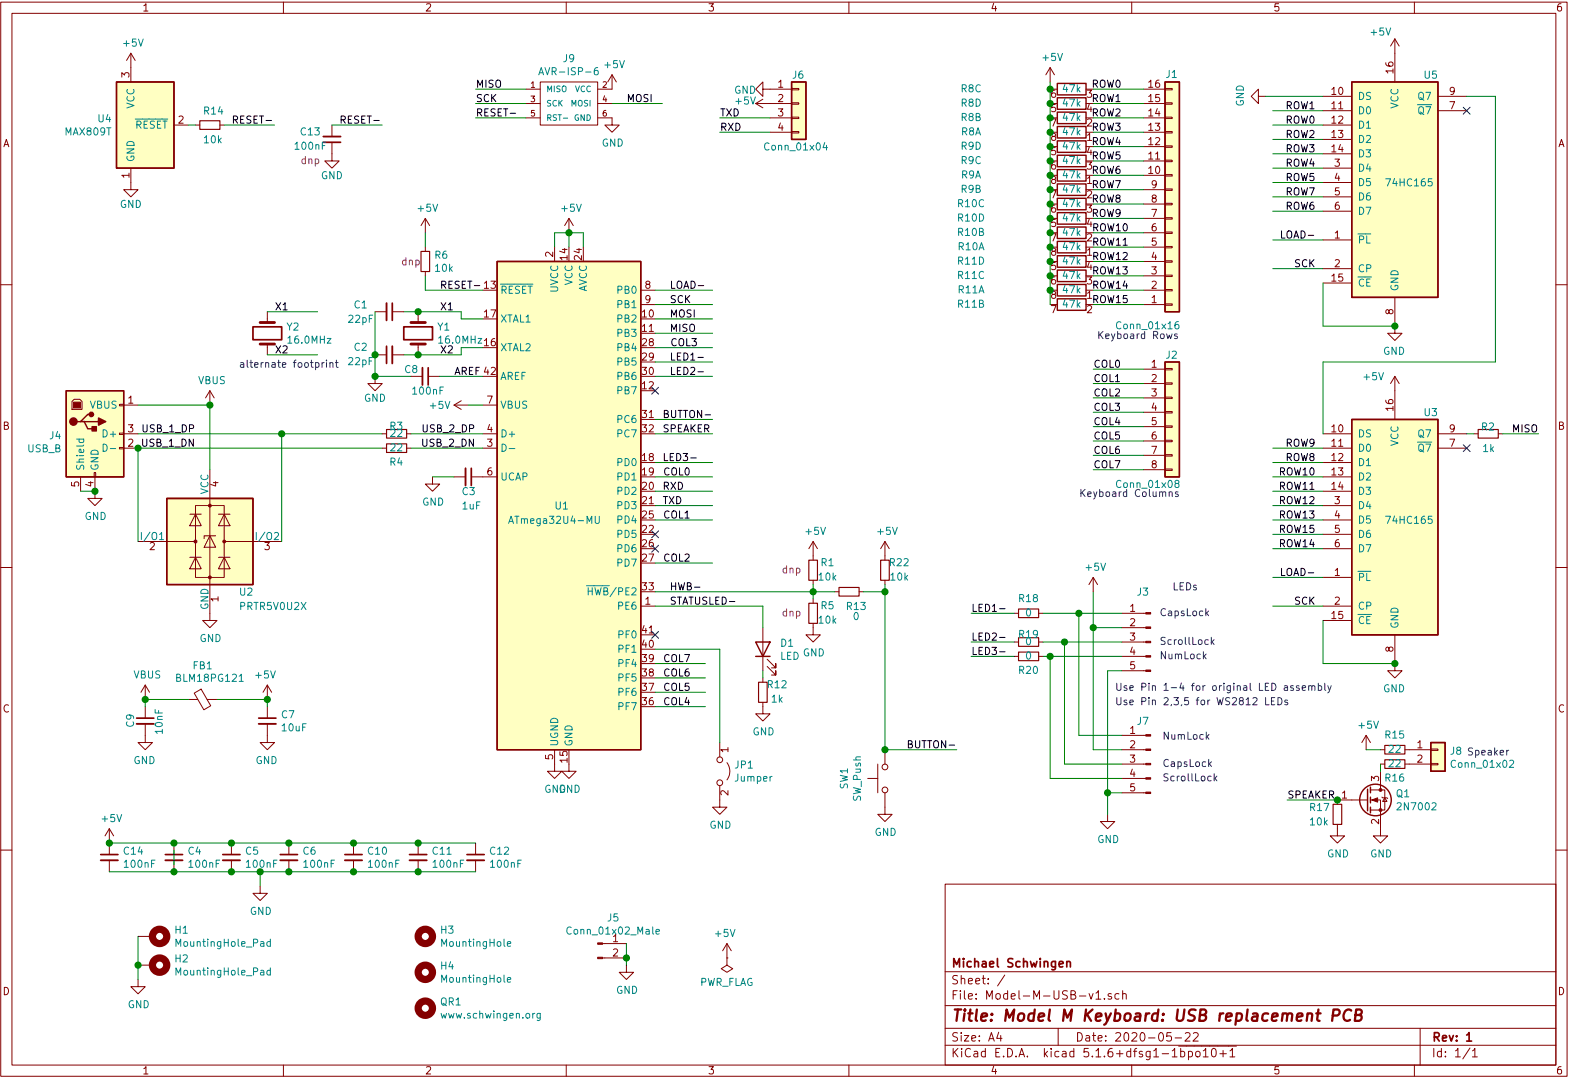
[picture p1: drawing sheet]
<svg xmlns="http://www.w3.org/2000/svg" width="279mm" height="191mm" viewBox="0 0 279 191" stroke-linecap="round" stroke-linejoin="round" font-family="sans-serif">
<defs><g id="words">
<text font-size="2.8" fill="#840000" x="168.1" y="180.7">Title: Model M Keyboard: USB replacement PCB</text>
<g font-size="2.1" fill="#840000">
<text x="168.1" y="171.1">Michael Schwingen</text>
<text x="168.1" y="176.8">File: Model-M-USB-v1.sch</text>
<text x="168.1" y="174.1">Sheet: /</text>
<text x="168.1" y="184.2">Size: A4</text>
<text x="190.1" y="184.2">Date: 2020-05-22</text>
<text x="253.1" y="184.2">Rev: 1</text>
<text x="168.1" y="187">KiCad E.D.A. kicad 5.1.6+dfsg1-1bpo10+1</text>
<text x="253.1" y="187">Id: 1/1</text>
</g>
<g font-size="1.8" fill="#840000">
<text x="25.1" y="2">1</text>
<text x="75.1" y="2">2</text>
<text x="125.1" y="2">3</text>
<text x="175.1" y="2">4</text>
<text x="225.1" y="2">5</text>
<text x="275.1" y="2">6</text>
<text x="22.9" y="13.7" transform="rotate(-90 22.9 13.7)">3</text>
<text x="137.6" y="15.5">1</text>
<text x="185.9" y="17.3">6</text>
<text x="192.2" y="17.3">3</text>
<text x="203.2" y="15.5">16</text>
<text x="235.5" y="16.8">10</text>
<text x="246.4" y="12.9" transform="rotate(-90 246.4 12.9)">16</text>
<text x="256.3" y="16.8">9</text>
<text x="31.5" y="21.9">2</text>
<text x="137.6" y="18.1">2</text>
<text x="137.6" y="20.6">3</text>
<text x="137.6" y="23.1">4</text>
<text x="185.9" y="22.4">7</text>
<text x="185.9" y="19.8">5</text>
<text x="192.2" y="22.4">2</text>
<text x="192.2" y="19.8">4</text>
<text x="203.2" y="23.1">13</text>
<text x="203.2" y="20.6">14</text>
<text x="203.2" y="18.1">15</text>
<text x="235.5" y="19.3">11</text>
<text x="235.5" y="21.9">12</text>
<text x="256.3" y="19.3">7</text>
<text x=".5" y="26">A</text>
<text x="185.9" y="24.9">8</text>
<text x="185.9" y="30">6</text>
<text x="185.9" y="27.5">5</text>
<text x="192.2" y="24.9">1</text>
<text x="192.2" y="30">3</text>
<text x="192.2" y="27.5">4</text>
<text x="203.2" y="28.2">11</text>
<text x="203.2" y="25.7">12</text>
<text x="235.5" y="24.4">13</text>
<text x="235.5" y="26.9">14</text>
<text x="236" y="29.5">3</text>
<text x="275.5" y="26">A</text>
<text x="22.9" y="31.5" transform="rotate(-90 22.9 31.5)">1</text>
<text x="185.9" y="32.5">8</text>
<text x="185.9" y="35.1">7</text>
<text x="192.2" y="32.5">1</text>
<text x="192.2" y="35.1">2</text>
<text x="203.2" y="30.8">10</text>
<text x="203.6" y="35.8">8</text>
<text x="203.6" y="33.3">9</text>
<text x="236" y="32">4</text>
<text x="236" y="34.6">5</text>
<text x="185.9" y="37.6">6</text>
<text x="185.9" y="40.2">5</text>
<text x="192.2" y="37.6">3</text>
<text x="192.2" y="40.2">4</text>
<text x="203.6" y="40.9">6</text>
<text x="203.6" y="38.4">7</text>
<text x="236" y="37.1">6</text>
<text x="97.8" y="45.5" transform="rotate(-90 97.8 45.5)">2</text>
<text x="100.4" y="45.9" transform="rotate(-90 100.4 45.9)">14</text>
<text x="102.9" y="45.9" transform="rotate(-90 102.9 45.9)">24</text>
<text x="185.9" y="47.8">5</text>
<text x="185.9" y="45.2">8</text>
<text x="185.9" y="42.7">7</text>
<text x="192.2" y="47.8">4</text>
<text x="192.2" y="45.2">1</text>
<text x="192.2" y="42.7">2</text>
<text x="203.6" y="46">4</text>
<text x="203.6" y="43.5">5</text>
<text x="236" y="42.2">1</text>
<text x="236" y="47.3">2</text>
<text x="85.7" y="51.1">13</text>
<text x="114.1" y="51.1">8</text>
<text x="114.1" y="53.6">9</text>
<text x="185.9" y="50.3">6</text>
<text x="185.9" y="52.9">8</text>
<text x="192.2" y="50.3">3</text>
<text x="192.2" y="52.9">1</text>
<text x="203.6" y="53.6">1</text>
<text x="203.6" y="51.1">2</text>
<text x="203.6" y="48.5">3</text>
<text x="235.5" y="49.8">15</text>
<text x="85.7" y="56.2">17</text>
<text x="113.6" y="56.2">10</text>
<text x="113.6" y="58.7">11</text>
<text x="185.9" y="55.4">7</text>
<text x="192.2" y="55.4">2</text>
<text x="246.4" y="55.6" transform="rotate(-90 246.4 55.6)">8</text>
<text x="85.7" y="61.2">16</text>
<text x="113.6" y="61.2">28</text>
<text x="113.6" y="63.8">29</text>
<text x="203.6" y="65">1</text>
<text x="22.7" y="71.4">1</text>
<text x="86.2" y="71.4">7</text>
<text x="113.6" y="68.9">12</text>
<text x="113.6" y="66.3">30</text>
<text x="203.6" y="67.6">2</text>
<text x="203.6" y="70.1">3</text>
<text x=".5" y="76">B</text>
<text x="22.7" y="76.5">3</text>
<text x="86.2" y="76.5">4</text>
<text x="113.6" y="73.9">31</text>
<text x="113.6" y="76.5">32</text>
<text x="203.6" y="72.7">4</text>
<text x="203.6" y="75.2">5</text>
<text x="203.6" y="77.7">6</text>
<text x="235.5" y="76.5">10</text>
<text x="246.4" y="72.6" transform="rotate(-90 246.4 72.6)">16</text>
<text x="256.3" y="76.5">9</text>
<text x="275.5" y="76">B</text>
<text x="22.7" y="79">2</text>
<text x="86.2" y="79">3</text>
<text x="113.6" y="81.6">18</text>
<text x="203.6" y="80.3">7</text>
<text x="203.6" y="82.8">8</text>
<text x="235.5" y="79">11</text>
<text x="235.5" y="81.6">12</text>
<text x="256.3" y="79">7</text>
<text x="14" y="86.1" transform="rotate(-90 14 86.1)">5</text>
<text x="16.5" y="86.1" transform="rotate(-90 16.5 86.1)">4</text>
<text x="38.6" y="86.1" transform="rotate(-90 38.6 86.1)">4</text>
<text x="86.2" y="84.1">6</text>
<text x="113.6" y="84.1">19</text>
<text x="113.6" y="86.6">20</text>
<text x="113.6" y="89.2">21</text>
<text x="235.5" y="84.1">13</text>
<text x="235.5" y="86.6">14</text>
<text x="236" y="89.2">3</text>
<text x="113.6" y="94.3">22</text>
<text x="113.6" y="91.7">25</text>
<text x="236" y="91.7">4</text>
<text x="236" y="94.3">5</text>
<text x="26.5" y="97.3">2</text>
<text x="46.8" y="97.3">3</text>
<text x="113.6" y="96.8">26</text>
<text x="113.6" y="99.3">27</text>
<text x="236" y="101.9">1</text>
<text x="236" y="96.8">6</text>
<text x="38.6" y="106.4" transform="rotate(-90 38.6 106.4)">1</text>
<text x="113.6" y="104.4">33</text>
<text x="114.1" y="107">1</text>
<text x="236" y="107">2</text>
<text x="113.6" y="112">41</text>
<text x="199.8" y="108.2">1</text>
<text x="199.8" y="110.8">2</text>
<text x="199.8" y="113.3">3</text>
<text x="235.5" y="109.5">15</text>
<text x="113.6" y="119.7">38</text>
<text x="113.6" y="117.1">39</text>
<text x="113.6" y="114.6">40</text>
<text x="199.8" y="115.8">4</text>
<text x="199.8" y="118.4">5</text>
<text x="246.4" y="115.3" transform="rotate(-90 246.4 115.3)">8</text>
<text x="113.6" y="124.7">36</text>
<text x="113.6" y="122.2">37</text>
<text x=".5" y="126">C</text>
<text x="199.8" y="129.8">1</text>
<text x="275.5" y="126">C</text>
<text x="97.8" y="134.4" transform="rotate(-90 97.8 134.4)">5</text>
<text x="100.4" y="134.8" transform="rotate(-90 100.4 134.8)">15</text>
<text x="128.8" y="133.1" transform="rotate(-90 128.8 133.1)">1</text>
<text x="199.8" y="132.4">2</text>
<text x="199.8" y="134.9">3</text>
<text x="199.8" y="137.4">4</text>
<text x="250.6" y="132.4">1</text>
<text x="250.6" y="134.9">2</text>
<text x="128.8" y="140.7" transform="rotate(-90 128.8 140.7)">2</text>
<text x="199.8" y="140">5</text>
<text x="237.3" y="141.2">1</text>
<text x="243.9" y="138.2" transform="rotate(-90 243.9 138.2)">3</text>
<text x="243.9" y="145.8" transform="rotate(-90 243.9 145.8)">2</text>
<text x="108.4" y="166.6">1</text>
<text x="108.4" y="169.2">2</text>
<text x=".5" y="176">D</text>
<text x="275.5" y="176">D</text>
<text x="25.1" y="190">1</text>
<text x="75.1" y="190">2</text>
<text x="125.1" y="190">3</text>
<text x="175.1" y="190">4</text>
<text x="225.1" y="190">5</text>
<text x="275.1" y="190">6</text>
</g>
<g font-size="1.8" fill="#008484">
<text x="21.9" y="8.3">+5V</text>
<text x="99.6" y="11">J9</text>
<text x="184.5" y="10.8">+5V</text>
<text x="242.5" y="6.3">+5V</text>
<text x="96.2" y="13.3">AVR-ISP-6</text>
<text x="107" y="12.1">+5V</text>
<text x="129.8" y="16.6">GND</text>
<text x="140.2" y="13.9">J6</text>
<text x="170" y="16.3">R8C</text>
<text x="188" y="16.3">47k</text>
<text x="206.2" y="13.8">J1</text>
<text x="240.1" y="17.7">DS</text>
<text x="250.9" y="17.7">Q7</text>
<text x="251.9" y="13.9">U5</text>
<text x="11.6" y="23.9">MAX809T</text>
<text x="17.4" y="21.6">U4</text>
<text x="23.8" y="19.3" transform="rotate(-90 23.8 19.3)">VCC</text>
<text x="23.9" y="22.8">RESET</text>
<text x="36.1" y="20.3">R14</text>
<text x="53.2" y="23.9">C13</text>
<text x="130.2" y="18.5">+5V</text>
<text x="170" y="23.9">R8A</text>
<text x="170" y="21.4">R8B</text>
<text x="170" y="18.9">R8D</text>
<text x="188" y="23.9">47k</text>
<text x="188" y="21.4">47k</text>
<text x="188" y="18.9">47k</text>
<text x="220" y="18.9" transform="rotate(-90 220 18.9)">GND</text>
<text x="240.1" y="20.2">D0</text>
<text x="240.1" y="22.8">D1</text>
<text x="247.3" y="19.3" transform="rotate(-90 247.3 19.3)">VCC</text>
<text x="250.9" y="20.2">Q7</text>
<text x="23.8" y="28.7" transform="rotate(-90 23.8 28.7)">GND</text>
<text x="36.2" y="25.3">10k</text>
<text x="52.3" y="26.5">100nF</text>
<text x="106.4" y="25.9">GND</text>
<text x="135.5" y="26.6">Conn_01x04</text>
<text x="170" y="29">R9C</text>
<text x="170" y="26.5">R9D</text>
<text x="188" y="29">47k</text>
<text x="188" y="26.5">47k</text>
<text x="240.1" y="25.3">D2</text>
<text x="240.1" y="27.8">D3</text>
<text x="56.7" y="31.7">GND</text>
<text x="170" y="31.6">R9A</text>
<text x="170" y="34.1">R9B</text>
<text x="188" y="31.6">47k</text>
<text x="188" y="34.1">47k</text>
<text x="240.1" y="30.4">D4</text>
<text x="240.1" y="32.9">D5</text>
<text x="240.1" y="35.5">D6</text>
<text x="245.5" y="33">74HC165</text>
<text x="21.2" y="36.8">GND</text>
<text x="74" y="37.5">+5V</text>
<text x="99.4" y="37.5">+5V</text>
<text x="169.4" y="41.7">R10B</text>
<text x="169.4" y="36.6">R10C</text>
<text x="169.4" y="39.2">R10D</text>
<text x="188" y="41.7">47k</text>
<text x="188" y="36.6">47k</text>
<text x="188" y="39.2">47k</text>
<text x="240.1" y="38">D7</text>
<text x="76.9" y="45.8">R6</text>
<text x="169.4" y="46.8">R11D</text>
<text x="169.5" y="44.3">R10A</text>
<text x="188" y="46.8">47k</text>
<text x="188" y="44.3">47k</text>
<text x="240.1" y="43.1">PL</text>
<text x="77" y="48.1">10k</text>
<text x="88.4" y="52">RESET</text>
<text x="98.7" y="51.8" transform="rotate(-90 98.7 51.8)">UVCC</text>
<text x="101.2" y="50.5" transform="rotate(-90 101.2 50.5)">VCC</text>
<text x="103.8" y="51.8" transform="rotate(-90 103.8 51.8)">AVCC</text>
<text x="109.4" y="52">PB0</text>
<text x="169.4" y="49.3">R11C</text>
<text x="169.5" y="51.9">R11A</text>
<text x="188" y="49.3">47k</text>
<text x="188" y="51.9">47k</text>
<text x="240.1" y="50.7">CE</text>
<text x="240.1" y="48.2">CP</text>
<text x="247.3" y="51.6" transform="rotate(-90 247.3 51.6)">GND</text>
<text x="50.8" y="58.5">Y2</text>
<text x="61.7" y="57.1">22pF</text>
<text x="62.7" y="54.6">C1</text>
<text x="77.4" y="58.5">Y1</text>
<text x="88.4" y="57">XTAL1</text>
<text x="109.4" y="57">PB2</text>
<text x="109.4" y="59.6">PB3</text>
<text x="109.4" y="54.5">PB1</text>
<text x="169.4" y="54.4">R11B</text>
<text x="188" y="54.4">47k</text>
<text x="197.8" y="58.2">Conn_01x16</text>
<text x="51.2" y="60.8">16.0MHz</text>
<text x="61.7" y="64.6">22pF</text>
<text x="62.7" y="62">C2</text>
<text x="71.6" y="66">C8</text>
<text x="77.8" y="60.8">16.0MHz</text>
<text x="88.4" y="62.1">XTAL2</text>
<text x="109.4" y="62.1">PB4</text>
<text x="109.4" y="64.7">PB5</text>
<text x="206.2" y="63.4">J2</text>
<text x="244.6" y="62.8">GND</text>
<text x="35.1" y="67.9">VBUS</text>
<text x="64.4" y="71.1">GND</text>
<text x="73.1" y="69.8">100nF</text>
<text x="88.4" y="67.2">AREF</text>
<text x="109.4" y="69.7">PB7</text>
<text x="109.4" y="67.2">PB6</text>
<text x="241.3" y="67.3">+5V</text>
<text x="8.8" y="77.7">J4</text>
<text x="16" y="72.3">VBUS</text>
<text x="18.5" y="77.4">D+</text>
<text x="69" y="76">R3</text>
<text x="69.1" y="77.3">22</text>
<text x="76.2" y="72.3">+5V</text>
<text x="88.4" y="77.4">D+</text>
<text x="88.4" y="72.3">VBUS</text>
<text x="109.4" y="74.8">PC6</text>
<text x="109.4" y="77.4">PC7</text>
<text x="240.1" y="77.4">DS</text>
<text x="250.9" y="77.4">Q7</text>
<text x="251.9" y="73.6">U3</text>
<text x="262" y="76.1">R2</text>
<text x="4.9" y="80">USB_B</text>
<text x="14.9" y="83.3" transform="rotate(-90 14.9 83.3)">Shield</text>
<text x="17.4" y="83.3" transform="rotate(-90 17.4 83.3)">GND</text>
<text x="69" y="82.4">R4</text>
<text x="69.1" y="79.8">22</text>
<text x="109.4" y="82.4">PD0</text>
<text x="240.1" y="79.9">D0</text>
<text x="240.1" y="82.4">D1</text>
<text x="247.3" y="78.9" transform="rotate(-90 247.3 78.9)">VCC</text>
<text x="250.9" y="79.9">Q7</text>
<text x="262.3" y="80">1k</text>
<text x="36.9" y="87.5" transform="rotate(-90 36.9 87.5)">VCC</text>
<text x="74.7" y="89.4">GND</text>
<text x="81.8" y="87.6">C3</text>
<text x="88.4" y="85">UCAP</text>
<text x="109.4" y="85">PD1</text>
<text x="109.4" y="87.5">PD2</text>
<text x="197.8" y="86.3">Conn_01x08</text>
<text x="240.1" y="85">D2</text>
<text x="240.1" y="87.5">D3</text>
<text x="15" y="92">GND</text>
<text x="25.3" y="95.5">I/O1</text>
<text x="45.6" y="95.5">I/O2</text>
<text x="81.8" y="90.1">1uF</text>
<text x="90.8" y="92.7">ATmega32U4-MU</text>
<text x="98.2" y="90.1">U1</text>
<text x="109.4" y="90.1">PD3</text>
<text x="109.4" y="95.1">PD5</text>
<text x="109.4" y="92.6">PD4</text>
<text x="142.6" y="94.6">+5V</text>
<text x="155.3" y="94.6">+5V</text>
<text x="240.1" y="90.1">D4</text>
<text x="240.1" y="92.6">D5</text>
<text x="240.1" y="95.1">D6</text>
<text x="245.5" y="92.7">74HC165</text>
<text x="109.4" y="97.7">PD6</text>
<text x="109.4" y="100.2">PD7</text>
<text x="145.2" y="100.1">R1</text>
<text x="157.4" y="100.1">R22</text>
<text x="192.1" y="101">+5V</text>
<text x="240.1" y="97.7">D7</text>
<text x="36.9" y="107.9" transform="rotate(-90 36.9 107.9)">GND</text>
<text x="42.4" y="105.4">U2</text>
<text x="42.6" y="107.9">PRTR5V0U2X</text>
<text x="104.8" y="105.3">HWB/PE2</text>
<text x="109.5" y="107.8">PE6</text>
<text x="144.9" y="102.7">10k</text>
<text x="145.2" y="107.8">R5</text>
<text x="149.8" y="107.9">R13</text>
<text x="157.6" y="102.7">10k</text>
<text x="180.2" y="106.5">R18</text>
<text x="201.1" y="105.4">J3</text>
<text x="240.1" y="102.8">PL</text>
<text x="240.1" y="107.8">CP</text>
<text x="35.3" y="113.6">GND</text>
<text x="109.6" y="112.9">PF0</text>
<text x="144.9" y="110.3">10k</text>
<text x="150.9" y="109.7">0</text>
<text x="180.2" y="112.8">R19</text>
<text x="181.4" y="109">0</text>
<text x="240.1" y="110.4">CE</text>
<text x="247.3" y="111.3" transform="rotate(-90 247.3 111.3)">GND</text>
<text x="34.2" y="118.4">FB1</text>
<text x="109.6" y="118">PF4</text>
<text x="109.6" y="115.5">PF1</text>
<text x="137.9" y="116.7">LED</text>
<text x="138.1" y="114.4">D1</text>
<text x="142" y="116.1">GND</text>
<text x="180.2" y="119.2">R20</text>
<text x="181.4" y="114.1">0</text>
<text x="181.4" y="116.7">0</text>
<text x="23.6" y="120">VBUS</text>
<text x="31.5" y="120.6">BLM18PG121</text>
<text x="45.3" y="120">+5V</text>
<text x="109.6" y="125.6">PF7</text>
<text x="109.6" y="123.1">PF6</text>
<text x="109.6" y="120.5">PF5</text>
<text x="135.8" y="121.7">R12</text>
<text x="136.5" y="124.3">1k</text>
<text x="244.6" y="122.5">GND</text>
<text x="23.7" y="128.6" transform="rotate(-90 23.7 128.6)">C9</text>
<text x="28.8" y="129.7" transform="rotate(-90 28.8 129.7)">10nF</text>
<text x="49.8" y="127">C7</text>
<text x="49.9" y="129.4">10uF</text>
<text x="133.1" y="130.1">GND</text>
<text x="201.1" y="128.2">J7</text>
<text x="240.4" y="128.9">+5V</text>
<text x="245" y="130.6">R15</text>
<text x="23.6" y="135.2">GND</text>
<text x="45.2" y="135.2">GND</text>
<text x="98.7" y="132.1" transform="rotate(-90 98.7 132.1)">UGND</text>
<text x="101.2" y="132.1" transform="rotate(-90 101.2 132.1)">GND</text>
<text x="130" y="135.9">JP1</text>
<text x="245.7" y="133.2">22</text>
<text x="245.7" y="135.7">22</text>
<text x="256.9" y="135.8">Conn_01x02</text>
<text x="96.2" y="140.2">GND</text>
<text x="98.8" y="140.2">GND</text>
<text x="130.1" y="138.2">Jumper</text>
<text x="149.9" y="139.6" transform="rotate(-90 149.9 139.6)">SW1</text>
<text x="152.3" y="141.8" transform="rotate(-90 152.3 141.8)">SW_Push</text>
<text x="231.7" y="143.5">R17</text>
<text x="245" y="138.2">R16</text>
<text x="246.9" y="141">Q1</text>
<text x="247.4" y="143.3">2N7002</text>
<text x="18.1" y="145.4">+5V</text>
<text x="125.5" y="146.6">GND</text>
<text x="154.7" y="147.9">GND</text>
<text x="194" y="149.1">GND</text>
<text x="231.8" y="146">10k</text>
<text x="21.9" y="151.2">C14</text>
<text x="22.1" y="153.5">100nF</text>
<text x="33.3" y="151.2">C4</text>
<text x="33.6" y="153.5">100nF</text>
<text x="43.5" y="151.2">C5</text>
<text x="43.7" y="153.5">100nF</text>
<text x="53.6" y="151.2">C6</text>
<text x="53.9" y="153.5">100nF</text>
<text x="65.1" y="151.2">C10</text>
<text x="65.3" y="153.5">100nF</text>
<text x="76.6" y="151.2">C11</text>
<text x="76.7" y="153.5">100nF</text>
<text x="86.7" y="151.2">C12</text>
<text x="86.9" y="153.5">100nF</text>
<text x="234.7" y="151.7">GND</text>
<text x="242.3" y="151.7">GND</text>
<text x="44.2" y="161.8">GND</text>
<text x="31" y="165.1">H1</text>
<text x="31.5" y="167.5">MountingHole_Pad</text>
<text x="78" y="165.1">H3</text>
<text x="78.3" y="167.5">MountingHole</text>
<text x="100.8" y="165.3">Conn_01x02_Male</text>
<text x="107.5" y="163">J5</text>
<text x="126.6" y="165.7">+5V</text>
<text x="31" y="170.2">H2</text>
<text x="31.5" y="172.5">MountingHole_Pad</text>
<text x="78" y="171.5">H4</text>
<text x="78.3" y="173.8">MountingHole</text>
<text x="22.6" y="178.3">GND</text>
<text x="77.9" y="177.8">QR1</text>
<text x="108.9" y="175.8">GND</text>
<text x="123.6" y="174.4">PWR_FLAG</text>
<text x="78.3" y="180.2">www.schwingen.org</text>
</g>
<g font-size="1.8">
<text x="84.1" y="15.5">MISO</text>
<text x="193.1" y="15.5">ROW0</text>
<text x="40.9" y="21.9">RESET-</text>
<text x="60" y="21.9">RESET-</text>
<text x="84.1" y="18.1">SCK</text>
<text x="84.1" y="20.6">RESET-</text>
<text x="110.8" y="18.1">MOSI</text>
<text x="127.3" y="20.6">TXD</text>
<text x="127.3" y="23.1">RXD</text>
<text x="193.1" y="18.1">ROW1</text>
<text x="193.1" y="20.6">ROW2</text>
<text x="193.1" y="23.1">ROW3</text>
<text x="227.4" y="21.9">ROW0</text>
<text x="227.4" y="19.3">ROW1</text>
<text x="193.1" y="25.7">ROW4</text>
<text x="193.1" y="28.2">ROW5</text>
<text x="227.4" y="24.4">ROW2</text>
<text x="227.4" y="26.9">ROW3</text>
<text x="227.4" y="29.5">ROW4</text>
<text x="193.1" y="30.8">ROW6</text>
<text x="193.1" y="33.3">ROW7</text>
<text x="193.1" y="35.8">ROW8</text>
<text x="227.4" y="32">ROW5</text>
<text x="227.4" y="34.6">ROW7</text>
<text x="193.1" y="38.4">ROW9</text>
<text x="193.4" y="40.9">ROW10</text>
<text x="227.4" y="37.1">ROW6</text>
<text x="193.4" y="43.5">ROW11</text>
<text x="193.4" y="46">ROW12</text>
<text x="227.1" y="42.2">LOAD-</text>
<text x="229" y="47.3">SCK</text>
<text x="77.8" y="51.1">RESET-</text>
<text x="118.4" y="53.6">SCK</text>
<text x="118.4" y="51.1">LOAD-</text>
<text x="193.4" y="48.5">ROW13</text>
<text x="193.4" y="51.1">ROW14</text>
<text x="193.4" y="53.6">ROW15</text>
<text x="48.5" y="54.9">X1</text>
<text x="77.8" y="54.9">X1</text>
<text x="118.4" y="56.2">MOSI</text>
<text x="118.4" y="58.7">MISO</text>
<text x="48.5" y="62.5">X2</text>
<text x="77.8" y="62.5">X2</text>
<text x="118.4" y="63.8">LED1-</text>
<text x="118.7" y="61.2">COL3</text>
<text x="193.3" y="65">COL0</text>
<text x="80.3" y="66.3">AREF 42</text>
<text x="118.4" y="66.3">LED2-</text>
<text x="193.3" y="67.6">COL1</text>
<text x="193.3" y="70.1">COL2</text>
<text x="25.4" y="76.5">USB_1_DP</text>
<text x="75" y="76.5">USB_2_DP</text>
<text x="117.1" y="73.9">BUTTON-</text>
<text x="117.1" y="76.5">SPEAKER</text>
<text x="193.3" y="72.7">COL3</text>
<text x="193.3" y="75.2">COL4</text>
<text x="193.3" y="77.7">COL5</text>
<text x="267.5" y="76.5">MISO</text>
<text x="25.3" y="79">USB_1_DN</text>
<text x="74.9" y="79">USB_2_DN</text>
<text x="117.1" y="81.6">LED3-</text>
<text x="193.3" y="80.3">COL6</text>
<text x="193.3" y="82.8">COL7</text>
<text x="227.4" y="79">ROW9</text>
<text x="227.4" y="81.6">ROW8</text>
<text x="117.1" y="89.2">TXD</text>
<text x="117.1" y="86.6">RXD</text>
<text x="117.5" y="84.1">COL0</text>
<text x="226.4" y="84.1">ROW10</text>
<text x="226.4" y="86.6">ROW11</text>
<text x="226.4" y="89.2">ROW12</text>
<text x="117.5" y="91.7">COL1</text>
<text x="226.4" y="91.7">ROW13</text>
<text x="226.4" y="94.3">ROW15</text>
<text x="117.5" y="99.3">COL2</text>
<text x="226.4" y="96.8">ROW14</text>
<text x="227.1" y="101.9">LOAD-</text>
<text x="118.4" y="104.4">HWB-</text>
<text x="118.4" y="107">STATUSLED-</text>
<text x="229" y="107">SCK</text>
<text x="171.7" y="108.2">LED1-</text>
<text x="171.7" y="113.3">LED2-</text>
<text x="117.5" y="117.1">COL7</text>
<text x="117.5" y="119.7">COL6</text>
<text x="171.7" y="115.8">LED3-</text>
<text x="117.5" y="124.7">COL4</text>
<text x="117.5" y="122.2">COL5</text>
<text x="161.2" y="132.4">BUTTON-</text>
<text x="227.6" y="141.2">SPEAKER</text>
</g>
<g font-size="1.8" fill="#840084">
<text x="53.3" y="29">dnp</text>
<text x="71" y="46.9">dnp</text>
<text x="138.4" y="101.4">dnp</text>
<text x="138.4" y="109">dnp</text>
</g>
<g font-size="1.8" fill="#0000c2">
<text x="195.2" y="60">Keyboard Rows</text>
<text x="42.2" y="65">alternate footprint</text>
<text x="190.8" y="87.9">Keyboard Columns</text>
<text x="207.3" y="104.4">LEDs</text>
<text x="205" y="109">CapsLock</text>
<text x="205" y="116.6">NumLock</text>
<text x="205" y="114.1">ScrollLock</text>
<text x="197.1" y="124.7">Use Pin 2,3,5 for WS2812 LEDs</text>
<text x="197.1" y="122.2">Use Pin 1-4 for original LED assembly</text>
<text x="205.5" y="130.8">NumLock</text>
<text x="205.5" y="135.7">CapsLock</text>
<text x="256.5" y="133.5">J8 Speaker</text>
<text x="205.5" y="138.2">ScrollLock</text>
</g>
<g font-size="1.4" fill="#840000">
<text x="93.9" y="15.5">1</text>
<text x="106.6" y="15.5">2</text>
<text x="93.9" y="18.1">3</text>
<text x="93.9" y="20.6">5</text>
<text x="106.6" y="18.1">4</text>
<text x="106.6" y="20.6">6</text>
</g>
<g font-size="1.4" fill="#008484">
<text x="96.5" y="16.3">MISO</text>
<text x="101.7" y="16.3">VCC</text>
<text x="96.5" y="18.8">SCK</text>
<text x="96.5" y="21.4">RST-</text>
<text x="101.1" y="18.8">MOSI</text>
<text x="101.5" y="21.4">GND</text>
</g>
</g></defs>
<g fill="none" stroke="#840000" stroke-width=".18">
<path d="M.1 .4h277v190h-277zM2.1 2.4h273v186h-273zM23.1 9.4v5.1M23.1 9.4l-.7 1.3M23.1 9.4l.8 1.3M50.1 .4v2M93 18.3h2.5M93 15.8h2.5M95.5 14.5h10.2v7.6h-10.2zM100.1 .4v2M105.7 18.3h2.5M108.2 13.2v2.6h-2.5"/>
<path d="M108.2 13.2l-.7 1.3M108.2 13.2l.8 1.3M133.6 18.3l1.3 .8M133.6 18.3h6.4M134.9 15.8v-1.3l-1.3 1.3 1.3 1.2v-1.2h5.1M134.9 17.5l-1.3 .8M140 15.6h1.3v.3h-1.3zM140 18.2h1.3v.2h-1.3zM150.1 .4v2M185.7 12l-.8 1.2M185.7 12v2.5M185.7 12l.8 1.2"/>
<path d="M200.1 .4v2M202.2 18.3h3.8M202.2 15.8h3.8M206 18.2h1.3v.2h-1.3zM206 15.6h1.3v.3h-1.3zM222.5 17v1.3l-1.2-1.3 1.2-1.2v1.2h1.3M234 17h5M234 19.6h5M246.7 6.9v7.6M246.7 6.9l.7 1.3M246.7 6.9l-.8 1.3M250.1 .4v2"/>
<path d="M254.3 17h5.1M254.3 19.6h5.1M23.1 29.7v3.9h1.3l-1.3 1.2-1.2-1.2h1.2M30.8 22.1h2.5M34.6 22.1h.7M38.9 22.1h.8M58.7 25.2v3.3h1.3l-1.3 1.2-1.3-1.2h1.3M58.7 22.1v2.1M75.2 38.6v2.6M75.2 38.6l-.7 1.3M75.2 38.6l.8 1.3M93 20.9h2.5"/>
<path d="M100.6 38.6l-.7 1.3M100.6 38.6v2.6M100.6 38.6l.8 1.3M105.7 20.9h2.5v1.2h1.3l-1.3 1.3-1.2-1.3h1.2M136.2 20.9h3.8M136.2 23.4h3.8M140 23.3h1.3v.2h-1.3zM140 20.7h1.3v.3h-1.3zM202.2 20.9h3.8M202.2 23.4h3.8M202.2 31h3.8M202.2 28.5h3.8"/>
<path d="M202.2 25.9h3.8M202.2 38.6h3.8M202.2 36.1h3.8M202.2 33.6h3.8M206 30.9h1.3v.2h-1.3zM206 28.3h1.3v.3h-1.3zM206 25.8h1.3v.3h-1.3zM206 23.3h1.3v.2h-1.3zM206 20.7h1.3v.3h-1.3zM206 33.4h1.3v.3h-1.3zM206 38.5h1.3v.3h-1.3zM206 36h1.3v.2h-1.3z"/>
<path d="M234 22.1h5M234 24.7h5M234 27.2h5M234 29.7h5M234 32.3h5M234 34.8h5M234 37.4h5M.1 50.4h2M47.3 55.1v1.9M66.3 55.1h2.1M69.4 55.1h2M73.9 55.1v1.9"/>
<path d="M75.2 43.7v.8M75.2 48v.8M98.1 43.7v2.6M113.3 51.3h2.6M113.3 53.9h2.6M202.2 51.3h3.8M202.2 53.9h3.8M202.2 48.8h3.8M202.2 46.3h3.8M202.2 43.7h3.8M202.2 41.2h3.8M206 41h1.3v.3h-1.3z"/>
<path d="M206 43.6h1.3v.2h-1.3zM206 46.1h1.3v.3h-1.3zM206 48.7h1.3v.2h-1.3zM206 51.2h1.3v.3h-1.3zM206 53.7h1.3v.3h-1.3zM234 42.4h5M234 50.1h5M234 47.5h5M246.7 52.6v6.4h-1.3l1.3 1.2 1.2-1.2h-1.2M275.1 50.4h2M13.1 70.6h1l.4 .4v1.4h-1.8v-1.4zM21.1 79.1h.8v.3h-.8z"/>
<path d="M21.1 76.6h.8v.3h-.8zM21.1 71.5h.8v.3h-.8zM21.9 76.7h2.5M21.9 79.3h2.5M21.9 71.7h2.5M37.1 69.1v2.6M37.1 69.1l-.7 1.3M37.1 69.1l.8 1.3M47.3 60.9v1.9M66.3 66.6v1.2h1.3l-1.3 1.3-1.2-1.3h1.2M66.3 62.8h2.1M67.6 76.7h.8"/>
<path d="M67.6 79.3h.8M69.4 62.8h2M71.9 76.7h.8M71.9 79.3h.8M72.7 66.6h2M73.9 60.9v1.9M75.7 66.6h2.1M80.3 71.7h2.5M80.3 71.7l1.3 .7M81.6 70.9l-1.3 .8M85.4 76.7h2.5M85.4 79.3h2.5"/>
<path d="M85.4 71.7h2.5M202.2 65.3h3.8M202.2 67.8h3.8M202.2 70.4h3.8M202.2 72.9h3.8M202.2 75.5h3.8M202.2 78h3.8M206 77.9h1.3v.2h-1.3zM206 75.3h1.3v.3h-1.3zM206 70.3h1.3v.2h-1.3zM206 67.7h1.3v.3h-1.3zM206 65.2h1.3v.2h-1.3z"/>
<path d="M206 72.8h1.3v.2h-1.3zM234 76.7h5M234 79.3h5M246.7 66.6l.7 1.2M246.7 66.6v7.6M246.7 66.6l-.8 1.2M254.3 76.7h5.1M254.3 79.3h5.1M260.6 76.7h.8M265 76.7h.7M14.3 84.4v2.5M16.7 83.6h.2v.8h-.2z"/>
<path d="M16.8 84.4v3.8h1.3l-1.3 1.2-1.3-1.2h1.3M24.4 95.8h10.2M33.6 98.6h2M33.6 91h2M34.6 89.4h5.1v12.7h-5.1zM34.6 98.6l1 2h-2zM34.6 91l1 2h-2zM37.1 83.1v26.7h1.3l-1.3 1.2-1.3-1.2h1.3M37.1 94.8l1 2h-2zM38.1 94.8h-2v.5M38.6 98.6h2.1M38.6 91h2.1"/>
<path d="M39.7 98.6l1 2h-2.1zM39.7 91l1 2h-2.1zM39.7 95.8h10.1M76.5 84.4v1.2h1.3l-1.3 1.3-1.3-1.3h1.3M80.3 84.4h2M83.3 84.4h4.6M143.8 95.8l-.8 1.3M143.8 95.8v3.3M143.8 95.8l.8 1.3M156.5 95.8v3.3M156.5 95.8l-.8 1.3M156.5 95.8l.8 1.3"/>
<path d="M202.2 80.5h3.8M202.2 83.1h3.8M206 80.4h1.3v.3h-1.3zM206 83h1.3v.2h-1.3zM234 81.8h5M234 84.4h5M234 86.9h5M234 89.4h5M234 92h5M234 94.5h5M234 97.1h5M.1 100.4h2"/>
<path d="M113.3 107.2h2.6M134.9 111v7.6M134.9 119.9v.8M135.7 117.9l1.5 1.5v-.8v.8h-.8M135.7 116.6l1.5 1.5v-.7v.7h-.8M143.8 110.3v2h1.3l-1.3 1.3-1.3-1.3h1.3M143.8 102.6v.8M143.8 105.9v.8M147.6 104.7h.8M151.9 104.7h.8M156.5 102.6v.8M179.4 116.1h.7"/>
<path d="M179.4 113.6h.7M179.4 108.5h.7M183.7 116.1h.7M183.7 113.6h.7M183.7 108.5h.7M193.3 102.1l-.7 1.3M193.3 102.1v2.6M193.3 102.1l.8 1.3M198.4 118.6h4.2M198.4 116.1h4.2M198.4 113.6h4.2M198.4 111h4.2"/>
<path d="M198.4 108.5h4.2M234 102.1h5M234 109.8h5M234 107.2h5M246.7 112.3v6.3h-1.3l1.3 1.3 1.2-1.3h-1.2M275.1 100.4h2M25.7 128v3.3h-1.3l1.3 1.3 1.3-1.3h-1.3M25.7 121.2l-.8 1.3M25.7 121.2v2.5M25.7 125v2M25.7 121.2l.7 1.3M33.3 123.7h1.7"/>
<path d="M34.3 122.6l1.3-.7 1.7 2.9-1.3 .7zM36.6 123.7h1.8M47.3 128v3.3h-1.3l1.3 1.3 1.2-1.3h-1.2M47.3 121.2l.7 1.3M47.3 121.2v2.5M47.3 125v2M47.3 121.2l-.8 1.3M98.1 132.6v3.8h1.2l-1.2 1.3-1.3-1.3h1.3M100.6 135.2v1.2h1.3l-1.3 1.3-1.3-1.3h1.3M127.3 139v3.8h1.3l-1.3 1.2-1.3-1.2h1.3M127.3 131.3v2.6M128.6 134.9a2.53 2.53 0 0 1 0 3"/>
<path d="M134.9 124.2v2.1h1.3l-1.3 1.2-1.3-1.2h1.3M153.4 137.7h1.8M155.2 135.2v5M156.5 132.6v2.6M198.4 137.7h4.2M198.4 135.2h4.2M198.4 132.6h4.2M198.4 130.1h4.2M241.6 130.1l-.8 1.2M241.6 130.1v2.5M241.6 130.1l.7 1.2M242.3 139.7h2.6v3.6h-2.6"/>
<path d="M244.1 135.2h.8M244.1 132.6h.8M244.1 136.4v3.3M248.4 135.2h4.6M248.4 132.6h4.6M253 135h1.3v.3h-1.3zM253 132.5h1.3v.2h-1.3zM.1 150.4h2M19.3 146.6v4.6M19.3 152.2v2M19.3 146.6l-.7 1.3M19.3 146.6l.8 1.3"/>
<path d="M30.8 149.1v2.1M30.8 152.2v2M40.9 149.1v2.1M40.9 152.2v2M46 156.7v1.3h1.3l-1.3 1.3-1.3-1.3h1.3M51.1 149.1v2.1M51.1 152.2v2M62.5 149.1v2.1M62.5 152.2v2M73.9 149.1v2.1M73.9 152.2v2M84.1 149.1v2.1"/>
<path d="M84.1 152.2v2M156.5 140.2v3.8h1.3l-1.3 1.3-1.3-1.3h1.3M167.1 156.4h108v32h-108zM195.9 144v1.3h1.2l-1.2 1.3-1.3-1.3h1.3M198.4 140.2h4.2M236.5 145.8v2.1h1.3l-1.3 1.2-1.3-1.2h1.3M241.8 141.5h-5.3v.8M242.3 141.5h1.8v6.4h1.3l-1.3 1.2-1.2-1.2h1.2M244.4 141l.1 .1h.8l.1 .1M244.9 141.1l.4 .7h-.8zM275.1 150.4h2M24.4 173.3v1.2h1.3l-1.3 1.3-1.3-1.3h1.3"/>
<path d="M24.4 170.7h2.6M24.4 165.6h2.6M106.6 169.4h4.2M106.6 166.9h4.2M110.8 170.7v1.3h1.2l-1.2 1.3-1.3-1.3h1.3M128.6 169.4v1.3l1 .6-1 .7-1.1-.7 1.1-.6M128.6 169.4h.1M128.6 166.9l.7 1.3M128.6 166.9v2.5M128.6 166.9l-.8 1.3M167.1 177.9h108M167.1 171.9h108"/>
<path d="M177.7 172.5l-1.3 1.9M192.6 175.7l.3 1 .4-1M193.8 175.7l.4-.5v1.5M193.8 176.7h.9M195.3 176.6v.1M196.5 175.8a.37 .37 0 0 0-.6 .1l.1 .3 .5 .1 .1 .2-.2 .2h-.5M197.9 175.8l-.5-.1-.2 .3v.6l.2 .1h.5M198.5 175.9l.1-.1a.37 .37 0 0 1 .6 .1v.8M198.5 175.2v1.5M50.1 188.4v2M100.1 188.4v2M150.1 188.4v2"/>
<path d="M167.1 184.9h108M167.1 181.9h108M176.6 182.6l-.3 1.1h.9M177 183.2v.9M187.1 181.9v3M200.1 188.4v2M207.1 182.6h-.7l-.1 .8 .2-.2 .5 .1 .2 .2-.1 .5-.2 .1-.6-.1M207.8 183.6h1.1M208.4 185h10.2M208.8 186h.4l.3 .2-.1 .7h-.6M208.8 185.4v1.5M209.6 182.8l.2-.2h.4l.2 .2v.3v.2l-.9 .8h.9"/>
<path d="M210.2 186h.4l.3 .2-.1 .6-.2 .1h-.4M210.2 186v1.4M211 182.8l.2-.2h.4l.2 .2 .1 .3-1 1h1M211.5 186.1l.2-.1 .4 .1v.7l-.2 .1-.4-.1zM212.8 185.9l.4-.5v1.5M212.8 186.9h.8M214.4 185.6l.3-.2a.94 .94 0 0 1 0 1.5l-.4-.2-.1-.7zM215.7 186.4h1.2M216.3 185.8v1.1M217.5 185.9l.4-.5v1.5M217.5 186.9h.9M250.1 188.4v2"/>
<path d="M251.1 181.9v6.5M259.9 185.4l-1.2 1.9M260.4 185.9l.4-.5v1.5M260.4 186.9h.8"/>
<circle cx="127.3" cy="134.4" r=".51"/>
<circle cx="127.3" cy="138.5" r=".51"/>
<circle cx="156.5" cy="135.7" r=".51"/>
<circle cx="156.5" cy="139.7" r=".51"/>
</g>
<g fill="none" stroke="#840000" stroke-width=".3">
<path d="M57.2 25.2h3M44.7 57.8h5.1v2.3h-5.1zM69.4 53.6v3.1M71.4 57.8h5.1v2.3h-5.1zM68.4 61.2v3.1M75.7 65v3.1M83.3 82.8v3.1M24.2 127h3M45.7 127h3.1M17.8 151.2h3.1M29.2 151.2h3.1M39.4 151.2h3"/>
<path d="M49.6 151.2h3M61 151.2h3M72.4 151.2h3.1M82.6 151.2h3M187.3 170.6l.7-.2-.1-.3h-.4l-.2 .2 .1 .7h.5M188.6 170.2l.3-.1h.3l.1 .9M188.6 170.1v.9M259.4 183.1l.4-.5v1.5M259.4 184.1h.8"/>
</g>
<path d="M232.8 179.2h.7M233.1 178.6l-.2 1.7 .1 .2 .4 .1M235.7 179.6h.8a.56 .56 0 0 0 .4-.5 .56 .56 0 0 0-.3-.5h-.8l-.2 2M238.9 178.8a.79 .79 0 0 0-.8-.2 .79 .79 0 0 0-.5 .8 .75 .75 0 0 0 .2 1 .75 .75 0 0 0 .9 0M239.7 179.5h.7a.5 .5 0 0 0 .4-.4 .5 .5 0 0 0-.3-.5h-.7l-.2 2h.7a.53 .53 0 0 0 .5-.5 .53 .53 0 0 0-.4-.6" fill="none" stroke="#840000" stroke-width=".41"/>
<g fill="none" stroke="#840000" stroke-width=".33">
<path d="M57.2 24.2h3M68.4 53.6v3.1M69.4 61.2v3.1M74.7 65v3.1M82.3 82.8v3.1M24.2 128h3M45.7 128h3.1M17.8 152.2h3.1M29.2 152.2h3.1M39.4 152.2h3M49.6 152.2h3M61 152.2h3"/>
<path d="M72.4 152.2h3.1M82.6 152.2h3"/>
</g>
<g fill="#840000" stroke="#840000" stroke-width=".18">
<path d="M202.6 118.5h.9v.3h-.9z"/>
<path d="M202.6 116h.9v.2h-.9z"/>
<path d="M202.6 113.4h.9v.3h-.9z"/>
<path d="M202.6 110.9h.9v.2h-.9z"/>
<path d="M202.6 108.4h.9v.2h-.9z"/>
<path d="M202.6 140.1h.9v.3h-.9z"/>
<path d="M202.6 137.6h.9v.2h-.9z"/>
<path d="M202.6 135h.9v.3h-.9z"/>
<path d="M202.6 132.5h.9v.2h-.9z"/>
<path d="M202.6 129.9h.9v.3h-.9z"/>
<path d="M242.6 141.5l1-.4v.8z"/>
<path d="M13 71.1h1.3v1.1h-1.3z"/>
<path d="M105.7 169.3h.9v.3h-.9z"/>
<path d="M105.7 166.8h.9v.2h-.9z"/>
<circle cx="244.1" cy="143.3" r=".25"/>
<circle cx="244.1" cy="139.7" r=".25"/>
<circle cx="34.6" cy="95.8" r=".25"/>
<circle cx="37.1" cy="102.1" r=".25"/>
<circle cx="37.1" cy="89.4" r=".25"/>
<circle cx="39.7" cy="95.8" r=".25"/>
</g>
<g fill="none" stroke="#840000" stroke-width=".2">
<path d="M35.3 21.4h3.6v1.5h-3.6zM74.5 44.5h1.5v3.5h-1.5zM68.4 78.5h3.5v1.5h-3.5zM68.4 76h3.5v1.5h-3.5zM261.4 76h3.6v1.5h-3.6zM143 99.1h1.6v3.5h-1.6zM155.7 99.1h1.6v3.5h-1.6zM143 106.7h1.6v3.6h-1.6zM148.4 103.9h3.5v1.5h-3.5zM180.1 107.7h3.6v1.5h-3.6zM180.1 112.8h3.6v1.5h-3.6zM180.1 115.3h3.6v1.6h-3.6z"/>
<path d="M134.1 120.7h1.6v3.5h-1.6zM244.9 131.8h3.5v1.6h-3.5zM244.9 134.4h3.5v1.5h-3.5zM235.7 142.3h1.6v3.5h-1.6z"/>
</g>
<g fill="#ffffc2" stroke="#ffffc2" stroke-width=".18">
<path d="M239 74.2h15.3v38.1h-15.3z"/>
<path d="M239 14.5h15.3v38.1h-15.3z"/>
<path d="M140 14.5h2.5v10.2h-2.5z"/>
<path d="M20.6 14.5h10.2v15.2h-10.2z"/>
<path d="M253 131.3h2.6v5.1h-2.6z"/>
<path d="M87.9 46.3h25.4v86.3h-25.4z"/>
<path d="M11.7 69.1h10.2v15.3h-10.2z"/>
<path d="M29.5 88.2h15.2v15.2h-15.2z"/>
<path d="M206 14.5h2.6v40.6h-2.6z"/>
<path d="M206 64h2.6v20.4h-2.6z"/>
</g>
<g fill="none" stroke="#840000" stroke-width=".25">
<path d="M20.6 14.5h10.2v15.2h-10.2zM140 14.5h2.5v10.2h-2.5zM187 19.8h5.1v2.1h-5.1zM187 14.8h5.1v2h-5.1zM187 17.3h5.1v2h-5.1zM206 14.5h2.6v40.6h-2.6zM239 14.5h15.3v38.1h-15.3zM187 22.4h5.1v2h-5.1zM187 30h5.1v2h-5.1zM187 32.5h5.1v2.1h-5.1zM187 27.5h5.1v2h-5.1zM187 24.9h5.1v2h-5.1z"/>
<path d="M187 35.1h5.1v2h-5.1zM187 37.6h5.1v2h-5.1zM87.9 46.3h25.4v86.3h-25.4zM187 47.8h5.1v2h-5.1zM187 45.2h5.1v2.1h-5.1zM187 42.7h5.1v2h-5.1zM187 52.9h5.1v2h-5.1zM187 50.3h5.1v2h-5.1zM187 40.2h5.1v2h-5.1zM11.7 69.1h10.2v15.3h-10.2zM14.3 74.6h.6l.6 1.2h1.3M14.9 74.6h2.5"/>
<path d="M16.2 73.3h-.7l-1.2 1.3h-.7M206 64h2.6v20.4h-2.6zM239 74.2h15.3v38.1h-15.3zM29.5 88.2h15.2v15.2h-15.2zM133.6 113.6h2.6l-1.3 2.5zM133.6 116.1h2.6M241.8 139.6v3.8M242.3 139.2v1M253 131.3h2.6v5.1h-2.6zM242.3 141v1M242.3 142.8v1"/>
<circle cx="243.2" cy="141.5" r="2.79"/>
</g>
<g fill="none" stroke="#840000" stroke-width="1.3">
<circle cx="28.2" cy="170.7" r="1.27"/>
<circle cx="28.2" cy="165.6" r="1.27"/>
<circle cx="75.2" cy="178.3" r="1.27"/>
<circle cx="75.2" cy="165.6" r="1.27"/>
<circle cx="75.2" cy="172" r="1.27"/>
</g>
<g fill="none" stroke="#008484" stroke-width=".18">
<path d="M95.3 13.2l.4-1.2 .4 1.2M95.4 12.9h.6M105.7 12h-.4a.87 .87 0 0 0 0 1.2l.4-.1v-.5l-.4-.2-.2 .3M99.6 20.9h.8M145.8 25.2l-.3 .9h.8M146.2 25.7v.8M208.4 56.9l-.4 .1a.87 .87 0 0 0 0 1.2l.4-.2v-.5l-.4-.1-.2 .2M13.5 77.7h1.3M14 77.7v.4l.2 .2 .6-.1v-.5M18.2 78.6a.64 .64 0 0 1 .8 .6 .64 .64 0 0 1-.8 .6zM19.5 79.3h1M88.8 78.6a.64 .64 0 0 1 .7 .6 .64 .64 0 0 1-.7 .6z"/>
<path d="M90 79.3h1M28.2 95.5h.7M89.9 92.6l.5-1.3 .4 1.3M90.1 92.2h.6M105.3 91.3v1.1l.2 .2 .4-.1 .1-.1v-1.1M208 85.5l-.2-.1v-.3l.2-.1h.4v.4l-.5 .2-.1 .1v.3l.2 .2h.4l.1-.2-.1-.4-.1-.1M103.7 103.6h1.3M104 104v1.2M104 104.6h.7M42.3 120.5h.7M267 134.6l.4-.1 .3 .3-.1 .2-.7 .7h.8M47.8 171.7l-.3-.1-.3 .3 .1 .5h.5"/>
<path d="M47.8 166.6l-.3-.1-.3 .3 .1 .5h.5M47.8 166.1v1.3M47.8 171.2v1.3M89.7 173.3l.6-.1v-.3h-.4l-.2 .2 .1 .6h.5M89.7 167l.6-.2v-.2l-.4-.1-.2 .2 .1 .6h.5M94.6 179.2l-.4 .3M95.5 179.2v1.2l-.2 .1-.3-.1M95.5 179.3l-.3-.1-.3 .3 .1 .5h.5M116 164.8l.6-.1v-.3h-.4l-.2 .2 .1 .6h.5"/>
</g>
<g fill="#840000" stroke="#840000" stroke-width=".25">
<path d="M16.3 75.5h.7v.7h-.7z"/>
<path d="M17.4 73.9l1.3 .7-1.3 .6z"/>
<circle cx="13" cy="74.6" r=".63"/>
<circle cx="16.2" cy="73.3" r=".38"/>
</g>
<path d="M46 57h2.5M72.7 57h2.5M46 60.9h2.5M72.7 60.9h2.5" fill="none" stroke="#840000" stroke-width=".51"/>
<g fill="none" stroke="#008400" stroke-width=".18">
<path d="M84.1 15.8h8.9M84.1 18.3h8.9M108.2 18.3h8.9M185.7 14.5v39.4M193.3 15.8h8.9M193.3 18.3h8.9M223.8 17h10.2M225.1 19.6h8.9M259.4 17h5v47h-30.4v12.7M33.3 22.1h1.3M39.7 22.1h8.8M58.7 22.1h8.9"/>
<path d="M84.1 20.9h8.9M127.3 20.9h8.9M127.3 23.4h8.9M193.3 20.9h8.9M193.3 23.4h8.9M193.3 25.9h8.9M193.3 28.5h8.9M193.3 31h8.9M193.3 33.6h8.9M193.3 36.1h8.9M193.3 38.6h8.9M225.1 22.1h8.9"/>
<path d="M225.1 29.7h8.9M225.1 24.7h8.9M225.1 27.2h8.9M225.1 32.3h8.9M225.1 34.8h8.9M225.1 37.4h8.9M47.3 55.1h8.9M66.3 55.1v11.5h6.4M71.4 55.1h10.2v1.3h3.8M75.2 48.8v2.5h10.2M75.2 41.2v2.5M98.1 43.7v-2.5h5.1v2.5"/>
<path d="M100.6 41.2v2.5M115.9 53.9h10.1M115.9 56.4h10.1M115.9 59h10.1M115.9 51.3h10.1M193.3 53.9h8.9M193.3 51.3h8.9M193.3 41.2h8.9M193.3 43.7h8.9M193.3 46.3h8.9M193.3 48.8h8.9M225.1 42.4h8.9"/>
<path d="M225.1 47.5h8.9M234 50.1v7.6h12.7M24.4 76.7h43.2M24.4 71.7h12.7v11.4M47.3 62.8h8.9M49.8 76.7v19.1M67.6 79.3h-43.2v16.5M72.7 79.3h12.7M72.7 76.7h12.7M77.8 66.6h7.6M82.8 71.7h2.6M85.4 61.5h-3.8v1.3h-10.2"/>
<path d="M115.9 64h10.1M115.9 66.6h10.1M115.9 76.7h10.1M115.9 61.5h10.1M115.9 74.2h10.1M193.3 65.3h8.9M193.3 75.5h8.9M193.3 72.9h8.9M193.3 70.4h8.9M193.3 67.8h8.9M193.3 78h8.9M225.1 79.3h8.9"/>
<path d="M259.4 76.7h1.2M265.7 76.7h6.4M14.3 86.9h2.5M76.5 84.4h3.8M115.9 84.4h10.1M115.9 81.8h10.1M115.9 86.9h10.1M115.9 89.4h10.1M115.9 92h10.1M115.9 99.6h10.1M193.3 83.1h8.9M193.3 80.5h8.9"/>
<path d="M225.1 84.4h8.9M225.1 81.8h8.9M225.1 86.9h8.9M225.1 89.4h8.9M225.1 92h8.9M225.1 94.5h8.9M225.1 97.1h8.9M115.9 107.2h19v3.8M115.9 119.9h8.8M115.9 117.4h8.8M115.9 104.7h31.7M115.9 114.8h11.4v16.5"/>
<path d="M134.9 118.6v1.3M143.8 103.4v2.5M152.7 104.7h3.8M156.5 103.4v29.2h12.7M171.7 108.5h7.7M171.7 113.6h7.7M171.7 116.1h7.7M184.4 108.5h14M184.4 113.6h14M184.4 116.1h14M185.7 116.1v21.6h12.7M188.2 113.6v21.6h10.2"/>
<path d="M190.8 108.5v21.6h7.6M193.3 104.7v27.9h5.1M193.3 111h5.1M198.4 118.6h-2.5v25.4M225.1 107.2h8.9M225.1 102.1h8.9M234 109.8v7.6h12.7M33.3 123.7h-7.6v1.3M38.4 123.7h8.9v1.3M115.9 122.5h8.8M115.9 125h8.8M241.6 132.6h2.5"/>
<path d="M244.1 135.2v1.2M19.3 154.2h64.8M19.3 149.1h64.8M30.8 150.4v2.5M46 154.2v2.5M195.9 140.2h2.5M227.6 141.5h8.9M24.4 165.6v7.7M110.8 166.9v3.8"/>
</g>
<g fill="none" stroke="#000" stroke-width=".18">
<path d="M47 21.3h1M66.1 21.3h1M90.2 20h1M83.9 50.5h.9M123.5 50.5h.9M123.4 63.2h1M123.4 65.8h1M124.7 73.4h1M122.2 81h.9M122.8 103.9h1M129 106.4h.9M176.8 107.7h.9"/>
<path d="M176.8 112.7h.9M176.8 115.3h.9M160.6 131.6h.6v-.5l-.6-.1v1.3h.5l.3-.2v-.3l-.3-.2"/>
</g>
<g fill="none" stroke="#0000c2" stroke-width=".18">
<path d="M194.3 58.6v1.3M194.5 59.2l.5 .7M195 58.6l-.7 .8M56.9 64.1v.9M57.3 64.1l-.4 .3M57.7 63.7v.1M57.7 64.1v.9M58.3 64.3l.2-.2 .3 .1 .1 .8M58.3 64.1v.9M59.3 64.1h.5M59.5 63.7v1.1l.3 .2M206.8 87.1l.1-.1h.3l.1 .8"/>
<path d="M206.8 87v.8M208.3 87h-.3l-.1 .2v.1l.4 .2v.3h-.4M212.9 116l.4 .5M213.3 115.7l-.5 .5M213.4 108.4l.3 .5M213.7 108.1l-.5 .5M214.2 112.7v1.3M214.3 113.5l.4 .5M214.7 113.2l-.5 .4M213.4 130.3l.4 .5M213.8 129.9l-.5 .5M213.9 135.1l.3 .5"/>
<path d="M214.2 134.7l-.5 .5M214.7 136.9v1.2M214.8 137.6l.4 .5M215.2 137.3l-.5 .5M223.8 123.4v1.3h.6M224.8 124h.5M225.4 123.4h-.6v1.3h.6M226 123.4a.64 .64 0 0 1 .7 .6 .64 .64 0 0 1-.7 .7zM227.1 121.3h.5l.1 .8M227.7 123.9l-.3-.1-.2 .2 .1 .2 .4 .1v.3h-.5M227.7 121.6h-.4l-.2 .2v.3h.6M228.7 121.3h-.3l-.2 .2 .1 .1 .4 .2v.3h-.5"/>
<path d="M229.7 121.3h-.3l-.2 .2 .1 .1 .4 .2v.3h-.5M230.3 121.7l.6-.1-.1-.3h-.3l-.2 .2v.6h.5M231.4 121.4l.2-.1h.3l.1 .8M231.4 121.3v.8M232 121.5l.2-.2h.3v.8M233.1 121.3h.4l.2 .2-.1 .6h-.5M233.1 120.9v1.2M234.3 120.9v1l.1 .2M234.8 121.3l.3 .8M235.4 121.3l-.4 1.1-.2 .2M266.8 132.7l-.2 .1-.2 .1"/>
</g>
<g fill="#008400" stroke="#008400" stroke-width=".25">
<circle cx="185.7" cy="33.6" r=".51"/>
<circle cx="73.9" cy="62.8" r=".51"/>
<circle cx="185.7" cy="15.8" r=".51"/>
<circle cx="185.7" cy="43.7" r=".51"/>
<circle cx="62.5" cy="154.2" r=".51"/>
<circle cx="185.7" cy="41.2" r=".51"/>
<circle cx="30.8" cy="154.2" r=".51"/>
<circle cx="30.8" cy="149.1" r=".51"/>
<circle cx="185.7" cy="18.3" r=".51"/>
<circle cx="185.7" cy="38.6" r=".51"/>
<circle cx="185.7" cy="36.1" r=".51"/>
<circle cx="49.8" cy="76.7" r=".51"/>
<circle cx="185.7" cy="20.9" r=".51"/>
<circle cx="185.7" cy="46.3" r=".51"/>
<circle cx="25.7" cy="123.7" r=".51"/>
<circle cx="46" cy="154.2" r=".51"/>
<circle cx="185.7" cy="31" r=".51"/>
<circle cx="47.3" cy="123.7" r=".51"/>
<circle cx="185.7" cy="23.4" r=".51"/>
<circle cx="40.9" cy="149.1" r=".51"/>
<circle cx="185.7" cy="28.5" r=".51"/>
<circle cx="37.1" cy="71.7" r=".51"/>
<circle cx="40.9" cy="154.2" r=".51"/>
<circle cx="185.7" cy="25.9" r=".51"/>
<circle cx="73.9" cy="154.2" r=".51"/>
<circle cx="73.9" cy="149.1" r=".51"/>
<circle cx="51.1" cy="154.2" r=".51"/>
<circle cx="185.7" cy="116.1" r=".51"/>
<circle cx="73.9" cy="55.1" r=".51"/>
<circle cx="100.6" cy="41.2" r=".51"/>
<circle cx="246.7" cy="117.4" r=".51"/>
<circle cx="156.5" cy="104.7" r=".51"/>
<circle cx="24.4" cy="79.3" r=".51"/>
<circle cx="143.8" cy="104.7" r=".51"/>
<circle cx="246.7" cy="57.7" r=".51"/>
<circle cx="16.8" cy="86.9" r=".51"/>
<circle cx="156.5" cy="132.6" r=".51"/>
<circle cx="190.8" cy="108.5" r=".51"/>
<circle cx="188.2" cy="113.6" r=".51"/>
<circle cx="24.4" cy="170.7" r=".51"/>
<circle cx="110.8" cy="169.4" r=".51"/>
<circle cx="193.3" cy="111" r=".51"/>
<circle cx="66.3" cy="66.6" r=".51"/>
<circle cx="66.3" cy="62.8" r=".51"/>
<circle cx="195.9" cy="140.2" r=".51"/>
<circle cx="19.3" cy="149.1" r=".51"/>
<circle cx="185.7" cy="51.3" r=".51"/>
<circle cx="185.7" cy="48.8" r=".51"/>
<circle cx="236.5" cy="141.5" r=".51"/>
<circle cx="51.1" cy="149.1" r=".51"/>
<circle cx="62.5" cy="149.1" r=".51"/>
</g>
<path d="M258.8 19l1.2 1.2M260 19l-1.2 1.2M115.2 68.5l1.3 1.2M116.5 68.5l-1.3 1.2M258.8 78.7l1.2 1.2M260 78.7l-1.2 1.2M115.2 93.9l1.3 1.2M115.2 96.4l1.3 1.3M116.5 93.9l-1.3 1.2M116.5 96.4l-1.3 1.3M115.2 111.7l1.3 1.2M116.5 111.7l-1.3 1.2" fill="none" stroke="#000084" stroke-width=".18"/>
<use href="#words"/>
</svg>
